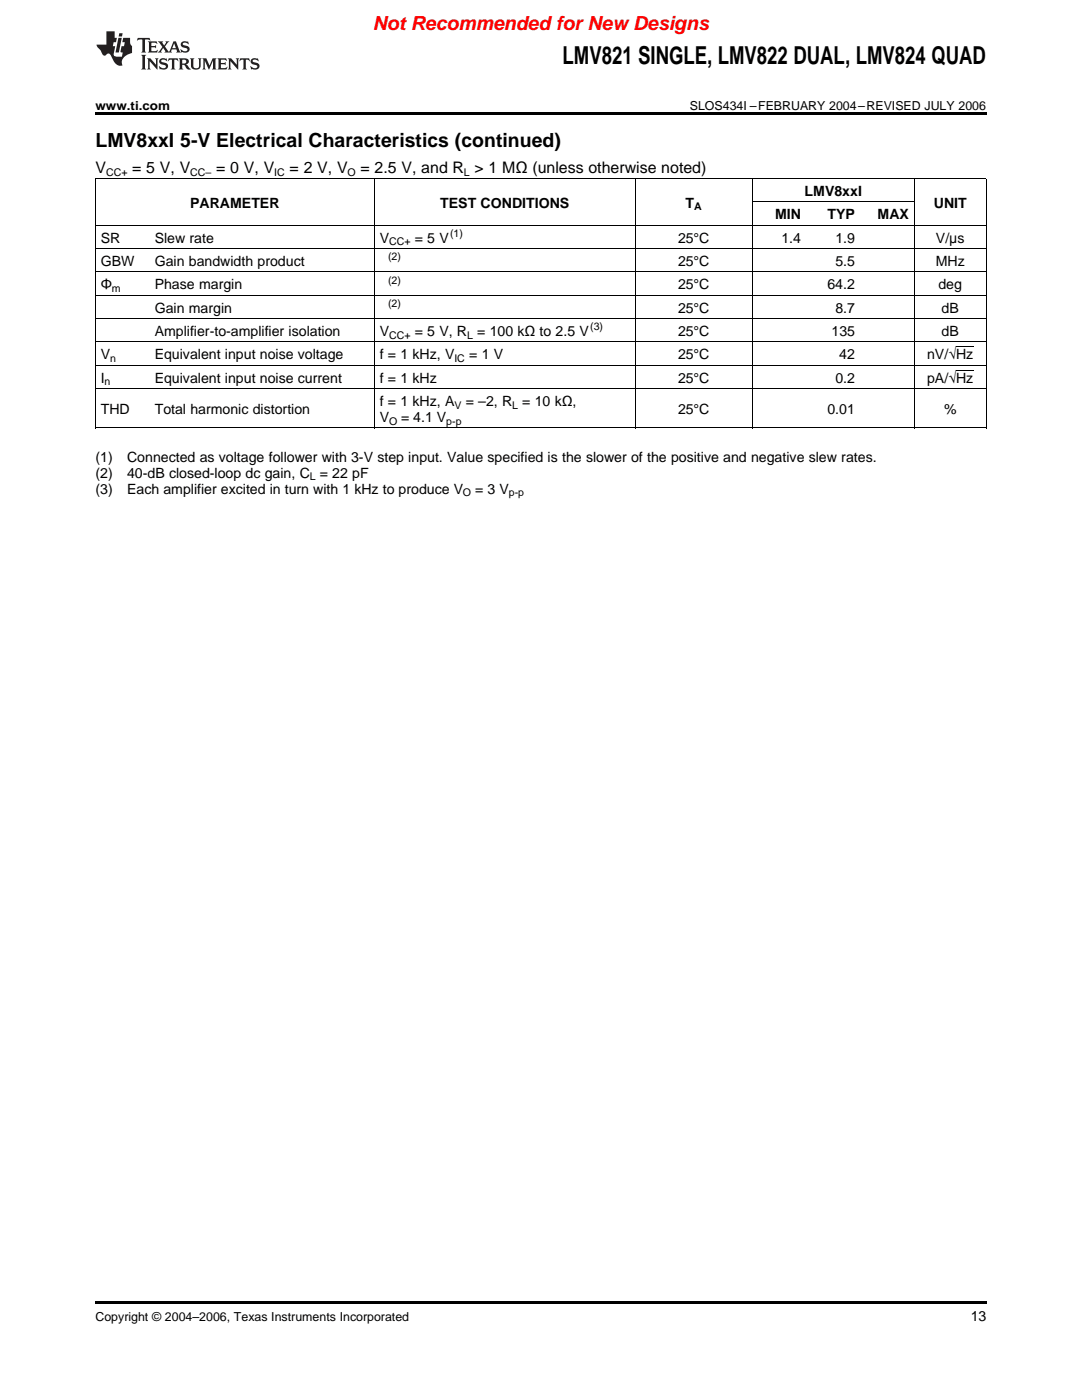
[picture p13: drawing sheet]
<svg xmlns="http://www.w3.org/2000/svg" width="216mm" height="279mm" viewBox="0 0 216 279" stroke-linecap="round" stroke-linejoin="round" font-family="sans-serif">
<defs><g id="words">
<text font-size="4.9" x="112.3" y="12.8">LMV821 SINGLE, LMV822 DUAL, LMV824 QUAD</text>
<text font-size="3.9" fill="#f00" x="74.4" y="6">Not Recommended for New Designs</text>
<text font-size="3.9" x="19" y="29.3">LMV8xxI 5-V Electrical Characteristics (continued)</text>
<g font-size="3.2">
<text x="19" y="34.4">V</text>
<text x="26.4" y="34.4">= 5 V, V</text>
<text x="43.1" y="34.4">= 0 V, V</text>
<text x="57.8" y="34.4">= 2 V, V</text>
<text x="71.9" y="34.4">= 2.5 V, and R &gt; 1 MΩ (unless otherwise noted)</text>
</g>
<g font-size="2.8">
<text x="37.9" y="41.4">PARAMETER</text>
<text x="87.8" y="41.4">TEST CONDITIONS</text>
<text x="136.8" y="41.4">T</text>
<text x="160.5" y="39.1">LMV8xxI</text>
<text x="186.3" y="41.4">UNIT</text>
<text x="154.7" y="43.7">MIN</text>
<text x="165.1" y="43.7">TYP</text>
<text x="175.1" y="43.7">MAX</text>
<text x="20.1" y="48.4">SR</text>
<text x="20.1" y="53.1">GBW</text>
<text x="30.9" y="48.4">Slew rate</text>
<text x="30.9" y="53.1">Gain bandwidth product</text>
<text x="75.8" y="48.4">V</text>
<text x="82.8" y="48.4">= 5 V</text>
<text x="135.3" y="48.4">25°C</text>
<text x="135.3" y="53.1">25°C</text>
<text x="155.9" y="48.4">1.4</text>
<text x="166.7" y="48.4">1.9</text>
<text x="166.7" y="53.1">5.5</text>
<text x="186.7" y="53.1">MHz</text>
<text x="186.8" y="48.4">V/μs</text>
<text x="20.1" y="57.7">Φ</text>
<text x="30.9" y="57.7">Phase margin</text>
<text x="135.3" y="57.7">25°C</text>
<text x="165.1" y="57.7">64.2</text>
<text x="187.3" y="57.7">deg</text>
<text x="30.9" y="62.4">Gain margin</text>
<text x="135.3" y="62.4">25°C</text>
<text x="166.7" y="62.4">8.7</text>
<text x="187.9" y="62.4">dB</text>
<text x="20.1" y="71.7">V</text>
<text x="30.9" y="67">Amplifier-to-amplifier isolation</text>
<text x="30.9" y="71.7">Equivalent input noise voltage</text>
<text x="75.8" y="67">V</text>
<text x="75.8" y="71.7">f = 1 kHz, V</text>
<text x="82.8" y="67">= 5 V, R</text>
<text x="93.6" y="71.7">= 1 V</text>
<text x="95.2" y="67">= 100 kΩ to 2.5 V</text>
<text x="135.3" y="67">25°C</text>
<text x="135.3" y="71.7">25°C</text>
<text x="165.9" y="67">135</text>
<text x="167.5" y="71.7">42</text>
<text x="185" y="71.7">nV/√Hz</text>
<text x="187.9" y="67">dB</text>
<text x="20.1" y="76.3">I</text>
<text x="30.9" y="76.3">Equivalent input noise current</text>
<text x="75.8" y="76.3">f = 1 kHz</text>
<text x="135.3" y="76.3">25°C</text>
<text x="166.7" y="76.3">0.2</text>
<text x="185" y="76.3">pA/√Hz</text>
<text x="20.1" y="82.6">THD</text>
<text x="30.9" y="82.6">Total harmonic distortion</text>
<text x="75.8" y="81">f = 1 kHz, A</text>
<text x="92.9" y="81">= –2, R</text>
<text x="104.2" y="81">= 10 kΩ,</text>
<text x="135.3" y="82.6">25°C</text>
<text x="165.1" y="82.6">0.01</text>
<text x="188.4" y="82.6">%</text>
<text x="75.8" y="84.2">V</text>
<text x="80" y="84.2">= 4.1 V</text>
<text x="19" y="92.1">(1)</text>
<text x="19" y="95.3">(2)</text>
<text x="25.4" y="92.1">Connected as voltage follower with 3-V step input. Value specified is the slower of the positive and negative slew rates.</text>
<text x="25.4" y="95.3">40-dB closed-loop dc gain, C</text>
<text x="63.8" y="95.3">= 22 pF</text>
<text x="19" y="98.5">(3)</text>
<text x="25.4" y="98.5">Each amplifier excited in turn with 1 kHz to produce V</text>
<text x="94.8" y="98.5">= 3 V</text>
<text x="193.7" y="263.6">13</text>
</g>
<g font-size="2.5">
<text x="19" y="21.9">www.ti.com</text>
<text x="137.7" y="21.9">SLOS434I –FEBRUARY 2004–REVISED JULY 2006</text>
<text x="19" y="263.6">Copyright © 2004–2006, Texas Instruments Incorporated</text>
</g>
<g font-size="2.1">
<text x="21.2" y="35.1">CC+</text>
<text x="38" y="35.1">CC–</text>
<text x="54.7" y="35.1">IC</text>
<text x="69.4" y="35.1">O</text>
<text x="92.6" y="35.1">L</text>
<text x="138.5" y="42">A</text>
<text x="89.8" y="47.3">(1)</text>
<text x="77.4" y="51.9">(2)</text>
<text x="77.6" y="49">CC+</text>
<text x="22.3" y="58.3">m</text>
<text x="77.4" y="56.6">(2)</text>
<text x="77.4" y="61.2">(2)</text>
<text x="117.8" y="65.9">(3)</text>
<text x="77.6" y="67.6">CC+</text>
<text x="93.2" y="67.6">L</text>
<text x="20.9" y="76.9">n</text>
<text x="22" y="72.2">n</text>
<text x="90.7" y="72.2">IC</text>
<text x="90.7" y="81.6">V</text>
<text x="102.2" y="81.6">L</text>
<text x="77.6" y="84.7">O</text>
<text x="89" y="84.7">p-p</text>
<text x="61.8" y="95.9">L</text>
<text x="92.4" y="99.1">O</text>
<text x="101.5" y="99.1">p-p</text>
</g>
</g></defs>
<g fill="#231f20">
<path d="M27.5 7.6l-.1 .5 .4-.2h.6v.1v2.1l-.2 .4h1l-.3-.4v-2.1l.1-.1h.5l.5 .2-.2-.5zM29.5 8.3l.2 .3v1.5l-.2 .4h1.8l.2-.6a1.04 1.04 0 0 1-1.3 .2v-.7h.6l.3 .2v-.6l-.3 .2h-.6v-.6l.8-.1 .4 .3-.2-.5zM31.5 8.3l.9 1.1-.9 1.1h.8l-.2-.2 .5-.7 .4 .7-.2 .2h1.5l-.1-.2 .1-.4h.9l.1 .4-.2 .2h1l-.3-.3-.7-1.9h-.5l-.9 2-.8-1 .9-1h-.8l.1 .3-.3 .5-.4-.6 .2-.2zM34.7 8.6l.4 1h-.7zM36.3 8.4a.63 .63 0 0 0-.2 .7 .63 .63 0 0 0 .6 .4l.6 .2 .1 .2a.75 .75 0 0 1-.7 .4 .75 .75 0 0 1-.6-.5l.1 .7 .1-.1a1.11 1.11 0 0 0 1.5-.6 1.13 1.13 0 0 0-1.2-.8l-.1-.4a1.04 1.04 0 0 1 1.2 .2l-.2-.5-.1 .1-.5-.2zM28.2 10.9l.2 .4v2.2l-.2 .4h1l-.3-.4v-2.2l.3-.4zM29.3 11.6l.3 .4v1.5l-.3 .4h.8l-.2-.4v-1.3l1.5 1.7v-1.9l.2-.4h-.7l.2 .4v.9l-1.1-1.3zM32 11.8a.62 .62 0 0 0-.2 .7 .62 .62 0 0 0 .6 .4l.6 .1 .1 .3a.76 .76 0 0 1-.7 .3 .76 .76 0 0 1-.6-.4l.1 .7 .1-.1a1.11 1.11 0 0 0 1.5-.6 1.13 1.13 0 0 0-1.2-.8l-.1-.4a1.04 1.04 0 0 1 1.2 .2l-.2-.6-.1 .1-.5-.1zM33.7 11.6l-.2 .6a.61 .61 0 0 1 .8-.3v1.6l-.2 .4h.9l-.2-.4v-1.6a.63 .63 0 0 1 .8 .3l-.2-.6zM35.6 11.6l.3 .4v1.5l-.3 .4h1l-.2-.2v-.8l.5 .2a.76 .76 0 0 0 1.2 .7l-1-1a.58 .58 0 0 0 .6-.5 .58 .58 0 0 0-.5-.6zM36.4 11.9h.1a.45 .45 0 0 1 .5 .1 .45 .45 0 0 1 .1 .5l-.7 .2zM37.9 11.6l.2 .2a2.17 2.17 0 0 0 .3 1.9 .99 .99 0 0 0 1.6-.6v-1.1l.2-.4h-.7l.2 .2a1.92 1.92 0 0 1-.2 1.8 .6 .6 0 0 1-.9-.5v-1.1l.2-.4zM40.4 11.6l.2 .4v1.5l-.2 .4h.7l-.2-.4v-1.4l.8 1.8 .8-1.8v1.4l-.2 .4h.9l-.2-.4v-1.5l.2-.4h-.8l-.6 1.5-.6-1.5zM43.4 11.6l.2 .4v1.5l-.2 .4h1.8l.2-.6a1.04 1.04 0 0 1-1.3 .1v-.6h.5l.4 .2v-.6l-.4 .2h-.5v-.7h.8l.3 .3-.1-.6zM45.5 11.6l.2 .4v1.5l-.2 .4h.7l-.2-.4v-1.3l1.5 1.7v-1.9l.2-.4h-.7l.2 .4v.9l-1.1-1.3zM47.9 11.6l-.1 .6a.61 .61 0 0 1 .8-.3v1.6l-.3 .4h1l-.3-.4 .1-1.6a.63 .63 0 0 1 .7 .3l-.1-.6zM50.2 11.8a.62 .62 0 0 0-.2 .7 .62 .62 0 0 0 .6 .4l.6 .1 .2 .3a.76 .76 0 0 1-.8 .3 .76 .76 0 0 1-.6-.4l.1 .7 .2-.1a1.11 1.11 0 0 0 1.5-.6 1.13 1.13 0 0 0-1.3-.8l-.1-.4a1.04 1.04 0 0 1 1.2 .2l-.1-.6-.2 .1-.5-.1z"/>
<path d="M21.2 6.3v2.6h-1.9l.1 .4 .7 .9a.91 .91 0 0 0 1 .8 .56 .56 0 0 1 .5-.3 .56 .56 0 0 1 .5 .3l.4 .8a1.53 1.53 0 0 0 1.9 1.2 1.54 1.54 0 0 1 1-2.1l.9-.3v-1.4a1.52 1.52 0 0 1-.3-1.6h-1.4l-.2 .8h.5l-.2 .8h-.4l-.2 1v.2l.4 .1-.2 .8a1.93 1.93 0 0 1-1.6-.3l.3-1.8h-.5l.2-.8h.4l.2-.8h-.4v-1.3zM23.6 7.6l-.6 2.9h.7l.6-2.9zM23.8 6.6l-.1 .7h.6l.2-.7z"/>
</g>
<path d="M19 22.5h177.8v.5h-177.8zM19 259.7h177.8v.5h-177.8z" fill="#000"/>
<g fill="none" stroke="#000" stroke-width=".2">
<path d="M19 35.6h177.8M19.1 35.7v49.7M74.7 35.7v49.7M126.7 35.7v49.7M150.1 35.7v49.7M182.4 35.7v49.7M196.8 35.7v49.7M19 58.9h177.8M19 54.3h177.8M19 49.6h177.8M19 45h177.8M150.1 40.3h32.4"/>
<path d="M19 77.6h177.8M19 72.9h177.8M19 68.2h177.8M19 63.6h177.8M190.8 73.9h3.4M190.8 69.2h3.4M19 85.4h177.8"/>
</g>
<use href="#words"/>
</svg>
